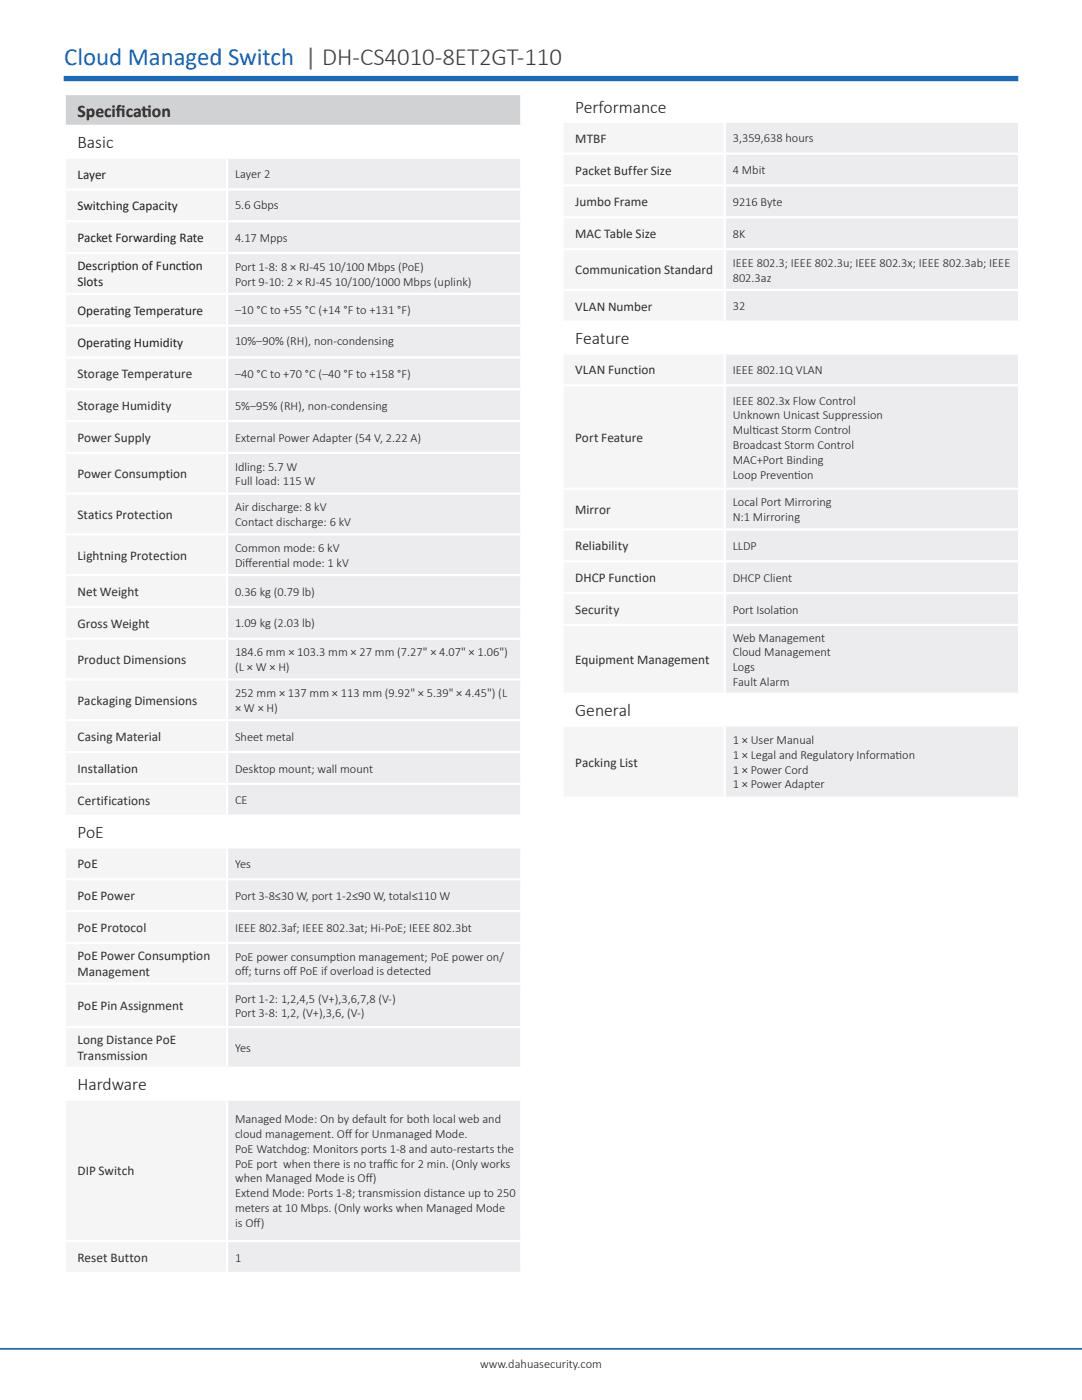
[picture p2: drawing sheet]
<svg xmlns="http://www.w3.org/2000/svg" width="216mm" height="279mm" viewBox="0 0 216 279" stroke-linecap="round" stroke-linejoin="round" font-family="sans-serif">
<defs><g id="words">
<text font-size="4.9" fill="#1e69b4" x="12.8" y="13">Cloud Managed Switch | DH-CS4010-8ET2GT-110</text>
<g font-size="3.5" fill="#231f20">
<text x="15.5" y="23.3">Specif</text>
<text x="23.1" y="23.3">icat</text>
<text x="28.3" y="23.3">ion</text>
<text x="114.8" y="22.5">Performance</text>
<text x="15.5" y="29.6">Basic</text>
<text x="114.8" y="68.7">Feature</text>
<text x="114.8" y="142.9">General</text>
<text x="15.5" y="167.3">PoE</text>
<text x="15.5" y="217.6">Hardware</text>
</g>
<g font-size="2.6" fill="#312f30">
<text x="114.8" y="28.5">MTBF</text>
<text x="114.8" y="34.8">Packet Buffer Size</text>
<text x="114.8" y="41.2">Jumbo Frame</text>
<text x="114.8" y="47.5">MAC Table Size</text>
<text x="114.8" y="54.8">Communication Standard</text>
<text x="114.8" y="62">VLAN Number</text>
<text x="15.5" y="75.5">Storage Temperature</text>
<text x="114.8" y="74.7">VLAN Function</text>
<text x="15.5" y="81.9">Storage Humidity</text>
<text x="15.5" y="88.2">Power Supply</text>
<text x="114.8" y="88.2">Port Feature</text>
<text x="15.5" y="95.4">Power Consumption</text>
<text x="15.5" y="103.6">Statics Protection</text>
<text x="114.8" y="102.6">Mirror</text>
<text x="15.5" y="111.7">Lightning Protection</text>
<text x="114.8" y="109.8">Reliability</text>
<text x="15.5" y="118.9">Net Weight</text>
<text x="114.8" y="116.2">DHCP Function</text>
<text x="15.5" y="125.3">Gross Weight</text>
<text x="114.8" y="122.5">Security</text>
<text x="15.5" y="132.5">Product Dimensions</text>
<text x="114.8" y="132.6">Equipment Management</text>
<text x="15.5" y="140.7">Packaging Dimensions</text>
<text x="15.5" y="147.9">Casing Material</text>
<text x="15.5" y="154.2">Installation</text>
<text x="114.8" y="153">Packing List</text>
<text x="15.5" y="160.6">Certifications</text>
<text x="15.5" y="173.3">PoE</text>
<text x="15.5" y="179.6">PoE Power</text>
<text x="15.5" y="186">PoE Protocol</text>
<text x="15.5" y="191.6">PoE Power Consumption</text>
<text x="15.5" y="194.8">Management</text>
<text x="15.5" y="201.6">PoE Pin Assignment</text>
<text x="15.5" y="208.4">Long Distance PoE</text>
<text x="15.5" y="211.6">Transmission</text>
<text x="15.5" y="234.6">DIP Switch</text>
<text x="15.5" y="251.9">Reset Button</text>
</g>
<g font-size="2.6" fill="#231f20">
<text x="15.5" y="35.6">Layer</text>
<text x="15.5" y="42">Switching Capacity</text>
<text x="15.5" y="48.3">Packet Forwarding Rate</text>
<text x="15.5" y="54">Descript</text>
<text x="23.5" y="54">ion of Funct</text>
<text x="36.2" y="54">ion</text>
<text x="15.5" y="57.2">Slots</text>
<text x="15.5" y="62.8">Operat</text>
<text x="22" y="62.8">ing Temperature</text>
<text x="15.5" y="69.2">Operat</text>
<text x="22" y="69.2">ing Humidity</text>
</g>
<g font-size="2.5" fill="#231f20">
<text x="146.2" y="28.4">3,359,638 hours</text>
<text x="46.9" y="35.6">Layer 2</text>
<text x="146.2" y="34.8">4 Mbit</text>
<text x="46.9" y="41.6">5.6 Gbps</text>
<text x="146.2" y="41.1">9216 Byte</text>
<text x="146.2" y="47.5">8K</text>
<text x="46.9" y="48.3">4.17 Mpps</text>
<text x="146.2" y="53.2">IEEE 802.3; IEEE 802.3u; IEEE 802.3x; IEEE 802.3ab; IEEE</text>
<text x="46.9" y="54">Port 1-8: 8 × RJ-45 10/100 Mbps (PoE)</text>
<text x="46.9" y="57">Port 9-10: 2 × RJ-45 10/100/1000 Mbps (uplink)</text>
<text x="146.2" y="56.2">802.3az</text>
<text x="46.9" y="62.7">–10 °C to +55 °C (+14 °F to +131 °F)</text>
<text x="146.2" y="61.9">32</text>
<text x="46.9" y="68.8">10%–90% (RH), non-condensing</text>
<text x="46.9" y="75.4">–40 °C to +70 °C (–40 °F to +158 °F)</text>
<text x="146.2" y="74.6">IEEE 802.1Q VLAN</text>
<text x="46.9" y="81.8">5%–95% (RH), non-condensing</text>
<text x="146.2" y="80.7">IEEE 802.3x Flow Control</text>
<text x="146.2" y="83.7">Unknown Unicast Suppression</text>
<text x="46.9" y="88.1">External Power Adapter (54 V, 2.22 A)</text>
<text x="146.2" y="86.7">Mult</text>
<text x="146.2" y="89.6">Broadcast Storm Control</text>
<text x="150.1" y="86.7">icast Storm Control</text>
<text x="46.9" y="93.9">Idling: 5.7 W</text>
<text x="146.2" y="92.6">MAC+Port Binding</text>
<text x="146.2" y="95.6">Loop Prevent</text>
<text x="158.5" y="95.6">ion</text>
<text x="46.9" y="96.9">Full load: 115 W</text>
<text x="146.2" y="101">Local Port Mirroring</text>
<text x="46.9" y="102">Air discharge: 8 kV</text>
<text x="46.9" y="105">Contact discharge: 6 kV</text>
<text x="146.2" y="104">N:1 Mirroring</text>
<text x="46.9" y="110.2">Common mode: 6 kV</text>
<text x="46.9" y="113.1">Dif</text>
<text x="48.9" y="113.1">ferent</text>
<text x="54.8" y="113.1">ial mode: 1 kV</text>
<text x="146.2" y="109.8">LLDP</text>
<text x="46.9" y="118.9">0.36 kg (0.79 lb)</text>
<text x="146.2" y="116.1">DHCP Client</text>
<text x="46.9" y="125.2">1.09 kg (2.03 lb)</text>
<text x="146.2" y="122.5">Port Isolat</text>
<text x="155.4" y="122.5">ion</text>
<text x="46.9" y="131">184.6 mm × 103.3 mm × 27 mm (7.27&quot; × 4.07&quot; × 1.06&quot;)</text>
<text x="146.2" y="128.1">Web Management</text>
<text x="146.2" y="131">Cloud Management</text>
<text x="46.9" y="133.9">(L × W × H)</text>
<text x="146.2" y="134">Logs</text>
<text x="146.2" y="136.9">Fault Alarm</text>
<text x="46.9" y="139.1">252 mm × 137 mm × 113 mm (9.92&quot; × 5.39&quot; × 4.45&quot;) (L</text>
<text x="46.9" y="142.1">× W × H)</text>
<text x="46.9" y="147.8">Sheet metal</text>
<text x="146.2" y="148.5">1 × User Manual</text>
<text x="46.9" y="154.2">Desktop mount; wall mount</text>
<text x="146.2" y="151.4">1 × Legal and Regulatory Informat</text>
<text x="146.2" y="154.4">1 × Power Cord</text>
<text x="178.7" y="151.4">ion</text>
<text x="46.9" y="160.5">CE</text>
<text x="146.2" y="157.4">1 × Power Adapter</text>
<text x="46.9" y="173.2">Yes</text>
<text x="46.9" y="179.6">Port 3-8≤30 W, port 1-2≤90 W, total≤110 W</text>
<text x="46.9" y="185.9">IEEE 802.3af; IEEE 802.3at; Hi-PoE; IEEE 802.3bt</text>
<text x="46.9" y="191.7">PoE power consumpt</text>
<text x="67.1" y="191.7">ion management; PoE power on/</text>
<text x="46.9" y="194.7">of</text>
<text x="48.2" y="194.7">f; turns of</text>
<text x="57.8" y="194.7">f PoE if overload is detected</text>
<text x="46.9" y="200.1">Port 1-2: 1,2,4,5 (V+),3,6,7,8 (V-)</text>
<text x="46.9" y="203.1">Port 3-8: 1,2, (V+),3,6, (V-)</text>
<text x="46.9" y="210">Yes</text>
<text x="46.9" y="224.1">Managed Mode: On by default for both local web and</text>
<text x="46.9" y="227.1">cloud management. Of</text>
<text x="68.8" y="227.1">f for Unmanaged Mode.</text>
<text x="46.9" y="230.1">PoE Watchdog: Monitors ports 1-8 and auto-restarts the</text>
<text x="46.9" y="233">PoE port when there is no traf</text>
<text x="76.4" y="233">f</text>
<text x="76.4" y="233">ic for 2 min. (Only works</text>
<text x="46.9" y="236">when Managed Mode is Of</text>
<text x="46.9" y="238.9">Extend Mode: Ports 1-8; transmission distance up to 250</text>
<text x="73" y="236">f)</text>
<text x="46.9" y="241.9">meters at 10 Mbps. (Only works when Managed Mode</text>
<text x="46.9" y="244.9">is Of</text>
<text x="50.6" y="244.9">f)</text>
<text x="46.9" y="251.8">1</text>
<text x="95.8" y="272.9">www.dahuasecurity.com</text>
</g>
</g></defs>
<path d="M0 269.2h215.9" fill="none" stroke="#1e69b4" stroke-width=".35"/>
<path d="M12.7 15.7h190.5" fill="none" stroke="#1e69b4" stroke-width="1.1" stroke-linecap="butt"/>
<path d="M12.9 18.8h91.1v6.3h-91.1z" fill="#d1d2d4"/>
<path d="M12.9 25.1h91.1v6.4h-91.1zM12.9 162.8h91.1v6.3h-91.1zM12.9 213.1h91.1v6.4h-91.1z" fill="#fff"/>
<path d="M12.9 31.5h32.4v6.3h-32.4zM12.9 37.8h32.4v6.4h-32.4z" fill="#f5f5f6"/>
<path d="M45.3 31.5h58.7v6.3h-58.7zM45.3 37.8h58.7v6.4h-58.7z" fill="#ececee"/>
<path d="M12.9 44.2h32.4v6.3h-32.4z" fill="#f5f5f6"/>
<path d="M45.3 44.2h58.7v6.3h-58.7z" fill="#ececee"/>
<path d="M12.9 50.5h32.4v8.1h-32.4zM12.9 65h32.4v6.3h-32.4z" fill="#f5f5f6"/>
<path d="M45.3 50.5h58.7v8.1h-58.7zM45.3 65h58.7v6.3h-58.7z" fill="#ececee"/>
<path d="M12.9 58.6h32.4v6.4h-32.4z" fill="#f5f5f6"/>
<path d="M45.3 58.6h58.7v6.4h-58.7z" fill="#ececee"/>
<path d="M12.9 71.3h32.4v6.4h-32.4zM12.9 77.7h32.4v6.3h-32.4zM12.9 84h32.4v6.4h-32.4zM12.9 90.4h32.4v8.1h-32.4z" fill="#f5f5f6"/>
<path d="M45.3 71.3h58.7v6.4h-58.7zM45.3 77.7h58.7v6.3h-58.7zM45.3 84h58.7v6.4h-58.7zM45.3 90.4h58.7v8.1h-58.7z" fill="#ececee"/>
<path d="M12.9 98.5h32.4v8.1h-32.4zM12.9 106.6h32.4v8.2h-32.4zM12.9 114.8h32.4v6.3h-32.4z" fill="#f5f5f6"/>
<path d="M45.3 98.5h58.7v8.1h-58.7zM45.3 106.6h58.7v8.2h-58.7zM45.3 114.8h58.7v6.3h-58.7z" fill="#ececee"/>
<path d="M12.9 121.1h32.4v6.4h-32.4zM12.9 127.5h32.4v8.1h-32.4zM12.9 135.6h32.4v8.1h-32.4zM12.9 143.7h32.4v6.4h-32.4zM12.9 156.4h32.4v6.4h-32.4z" fill="#f5f5f6"/>
<path d="M45.3 121.1h58.7v6.4h-58.7zM45.3 127.5h58.7v8.1h-58.7zM45.3 135.6h58.7v8.1h-58.7zM45.3 143.7h58.7v6.4h-58.7zM45.3 156.4h58.7v6.4h-58.7z" fill="#ececee"/>
<path d="M12.9 150.1h32.4v6.3h-32.4z" fill="#f5f5f6"/>
<path d="M45.3 150.1h58.7v6.3h-58.7z" fill="#ececee"/>
<path d="M12.9 169.1h32.4v6.4h-32.4zM12.9 219.5h32.4v28.2h-32.4z" fill="#f5f5f6"/>
<path d="M45.3 169.1h58.7v6.4h-58.7zM45.3 219.5h58.7v28.2h-58.7z" fill="#ececee"/>
<path d="M12.9 175.5h32.4v6.3h-32.4zM12.9 181.8h32.4v6.4h-32.4zM12.9 188.2h32.4v8.1h-32.4zM12.9 196.3h32.4v8.7h-32.4zM12.9 205h32.4v8.1h-32.4z" fill="#f5f5f6"/>
<path d="M45.3 175.5h58.7v6.3h-58.7zM45.3 181.8h58.7v6.4h-58.7zM45.3 188.2h58.7v8.1h-58.7zM45.3 196.3h58.7v8.7h-58.7zM45.3 205h58.7v8.1h-58.7z" fill="#ececee"/>
<path d="M12.9 247.7h32.4v6.3h-32.4z" fill="#f5f5f6"/>
<path d="M45.3 247.7h58.7v6.3h-58.7z" fill="#ececee"/>
<g fill="none" stroke="#fff" stroke-width=".44">
<path d="M12.7 18.8h91.5M12.9 19v5.9M104 19v5.9M12.7 25.1h91.5M12.7 31.5h91.5M12.7 37.8h91.5M12.9 25.3v5.9M12.9 31.7v5.9M12.9 38v5.9M45.3 31.7v5.9M45.3 38v5.9M104 25.3v5.9"/>
<path d="M104 31.7v5.9M104 38v5.9M12.7 44.2h91.5M12.7 50.5h91.5M12.7 58.6h91.5M12.9 44.4v5.9M12.9 50.7v7.7M12.9 58.9v5.9M45.3 44.4v5.9M45.3 50.7v7.7M45.3 58.9v5.9M104 44.4v5.9"/>
<path d="M104 50.7v7.7M104 58.9v5.9M12.7 65h91.5M12.7 71.3h91.5M12.7 77.7h91.5M12.9 65.2v5.9M12.9 71.6v5.9M12.9 77.9v5.9M45.3 65.2v5.9M45.3 71.6v5.9M45.3 77.9v5.9M104 65.2v5.9"/>
<path d="M104 71.6v5.9M104 77.9v5.9M12.7 84h91.5M12.7 90.4h91.5M12.7 98.5h91.5M12.9 84.3v5.9M12.9 90.6v7.7M12.9 98.7v7.7M45.3 84.3v5.9M45.3 90.6v7.7M45.3 98.7v7.7M104 84.3v5.9"/>
<path d="M104 90.6v7.7M104 98.7v7.7M12.7 106.6h91.5M12.7 114.8h91.5M12.9 106.9v7.7M12.9 115v5.9M45.3 106.9v7.7M45.3 115v5.9M104 106.9v7.7M104 115v5.9M12.7 121.1h91.5M12.7 127.5h91.5"/>
<path d="M12.7 135.6h91.5M12.9 121.3v6M12.9 127.7v7.7M12.9 135.8v7.7M45.3 121.3v6M45.3 127.7v7.7M45.3 135.8v7.7M104 121.3v6M104 127.7v7.7M104 135.8v7.7M12.7 143.7h91.5M12.7 150.1h91.5"/>
<path d="M12.7 156.4h91.5M12.9 144v5.9M12.9 150.3v5.9M12.9 156.7v5.9M45.3 144v5.9M45.3 150.3v5.9M45.3 156.7v5.9M104 144v5.9M104 150.3v5.9M104 156.7v5.9M12.7 162.8h91.5M12.7 169.1h91.5"/>
<path d="M12.7 175.5h91.5M12.9 163v5.9M12.9 169.4v5.9M12.9 175.7v5.9M45.3 169.4v5.9M45.3 175.7v5.9M104 163v5.9M104 169.4v5.9M104 175.7v5.9M12.7 181.8h91.5M12.7 188.2h91.5M12.7 196.3h91.5"/>
<path d="M12.9 182.1v5.9M12.9 188.4v7.7M12.9 196.5v8.3M45.3 182.1v5.9M45.3 188.4v7.7M45.3 196.5v8.3M104 182.1v5.9M104 188.4v7.7M104 196.5v8.3M12.7 205h91.5M12.7 213.1h91.5M12.7 219.5h91.5"/>
<path d="M12.9 205.2v7.7M12.9 213.3v5.9M12.9 219.7v27.8M45.3 205.2v7.7M45.3 219.7v27.8M104 205.2v7.7M104 213.3v5.9M104 219.7v27.8M12.7 247.7h91.5M12.7 254h91.5M12.9 247.9v5.9M45.3 247.9v5.9"/>
<path d="M104 247.9v5.9"/>
</g>
<path d="M112.2 18h91.1v6.3h-91.1zM112.2 64.2h91.1v6.3h-91.1zM112.2 138.4h91.1v6.4h-91.1z" fill="#fff"/>
<path d="M112.2 24.3h32.4v6.4h-32.4zM112.2 57.8h32.4v6.4h-32.4z" fill="#f5f5f6"/>
<path d="M144.6 24.3h58.7v6.4h-58.7zM144.6 57.8h58.7v6.4h-58.7z" fill="#ececee"/>
<path d="M112.2 30.7h32.4v6.3h-32.4zM112.2 37h32.4v6.4h-32.4zM112.2 43.4h32.4v6.3h-32.4zM112.2 49.7h32.4v8.1h-32.4z" fill="#f5f5f6"/>
<path d="M144.6 30.7h58.7v6.3h-58.7zM144.6 37h58.7v6.4h-58.7zM144.6 43.4h58.7v6.3h-58.7zM144.6 49.7h58.7v8.1h-58.7z" fill="#ececee"/>
<path d="M112.2 70.5h32.4v6.4h-32.4z" fill="#f5f5f6"/>
<path d="M144.6 70.5h58.7v6.4h-58.7z" fill="#ececee"/>
<path d="M112.2 76.9h32.4v20.6h-32.4zM112.2 97.5h32.4v8.2h-32.4zM112.2 105.7h32.4v6.3h-32.4zM112.2 112h32.4v6.4h-32.4zM112.2 118.4h32.4v6.3h-32.4z" fill="#f5f5f6"/>
<path d="M144.6 76.9h58.7v20.6h-58.7zM144.6 97.5h58.7v8.2h-58.7zM144.6 105.7h58.7v6.3h-58.7zM144.6 112h58.7v6.4h-58.7zM144.6 118.4h58.7v6.3h-58.7z" fill="#ececee"/>
<path d="M112.2 124.7h32.4v13.7h-32.4zM112.2 144.8h32.4v14.4h-32.4z" fill="#f5f5f6"/>
<path d="M144.6 124.7h58.7v13.7h-58.7zM144.6 144.8h58.7v14.4h-58.7z" fill="#ececee"/>
<g fill="none" stroke="#fff" stroke-width=".44">
<path d="M112 18h91.6M112.2 18.2v5.9M203.3 18.2v5.9M112 24.3h91.6M112 30.7h91.6M112 37h91.6M112.2 24.5v5.9M112.2 30.9v5.9M112.2 37.2v5.9M144.6 24.5v5.9M144.6 30.9v5.9M144.6 37.2v5.9"/>
<path d="M203.3 24.5v5.9M203.3 30.9v5.9M203.3 37.2v5.9M112 43.4h91.6M112 49.7h91.6M112 57.8h91.6M112.2 43.6v5.9M112.2 49.9v7.7M112.2 58.1v5.9M144.6 43.6v5.9M144.6 49.9v7.7M144.6 58.1v5.9"/>
<path d="M203.3 43.6v5.9M203.3 49.9v7.7M203.3 58.1v5.9M112 64.2h91.6M112 70.5h91.6M112 76.9h91.6M112.2 64.4v5.9M112.2 70.8v5.9M112.2 77.1v20.2M144.6 70.8v5.9M144.6 77.1v20.2M203.3 64.4v5.9"/>
<path d="M203.3 70.8v5.9M203.3 77.1v20.2M112 97.5h91.6M112.2 97.8v7.6M144.6 97.8v7.6M203.3 97.8v7.6M112 105.7h91.6M112 112h91.6M112 118.4h91.6M112.2 105.9v5.9M112.2 112.2v5.9M112.2 118.6v5.9"/>
<path d="M144.6 105.9v5.9M144.6 112.2v5.9M144.6 118.6v5.9M203.3 105.9v5.9M203.3 112.2v5.9M203.3 118.6v5.9M112 138.4h91.6M112 124.7h91.6M112.2 124.9v13.3M112.2 138.7v5.9M144.6 124.9v13.3M203.3 124.9v13.3"/>
<path d="M203.3 138.7v5.9M112 144.8h91.6M112 159.2h91.6M112.2 145v14M144.6 145v14M203.3 145v14"/>
</g>
<use href="#words"/>
</svg>
